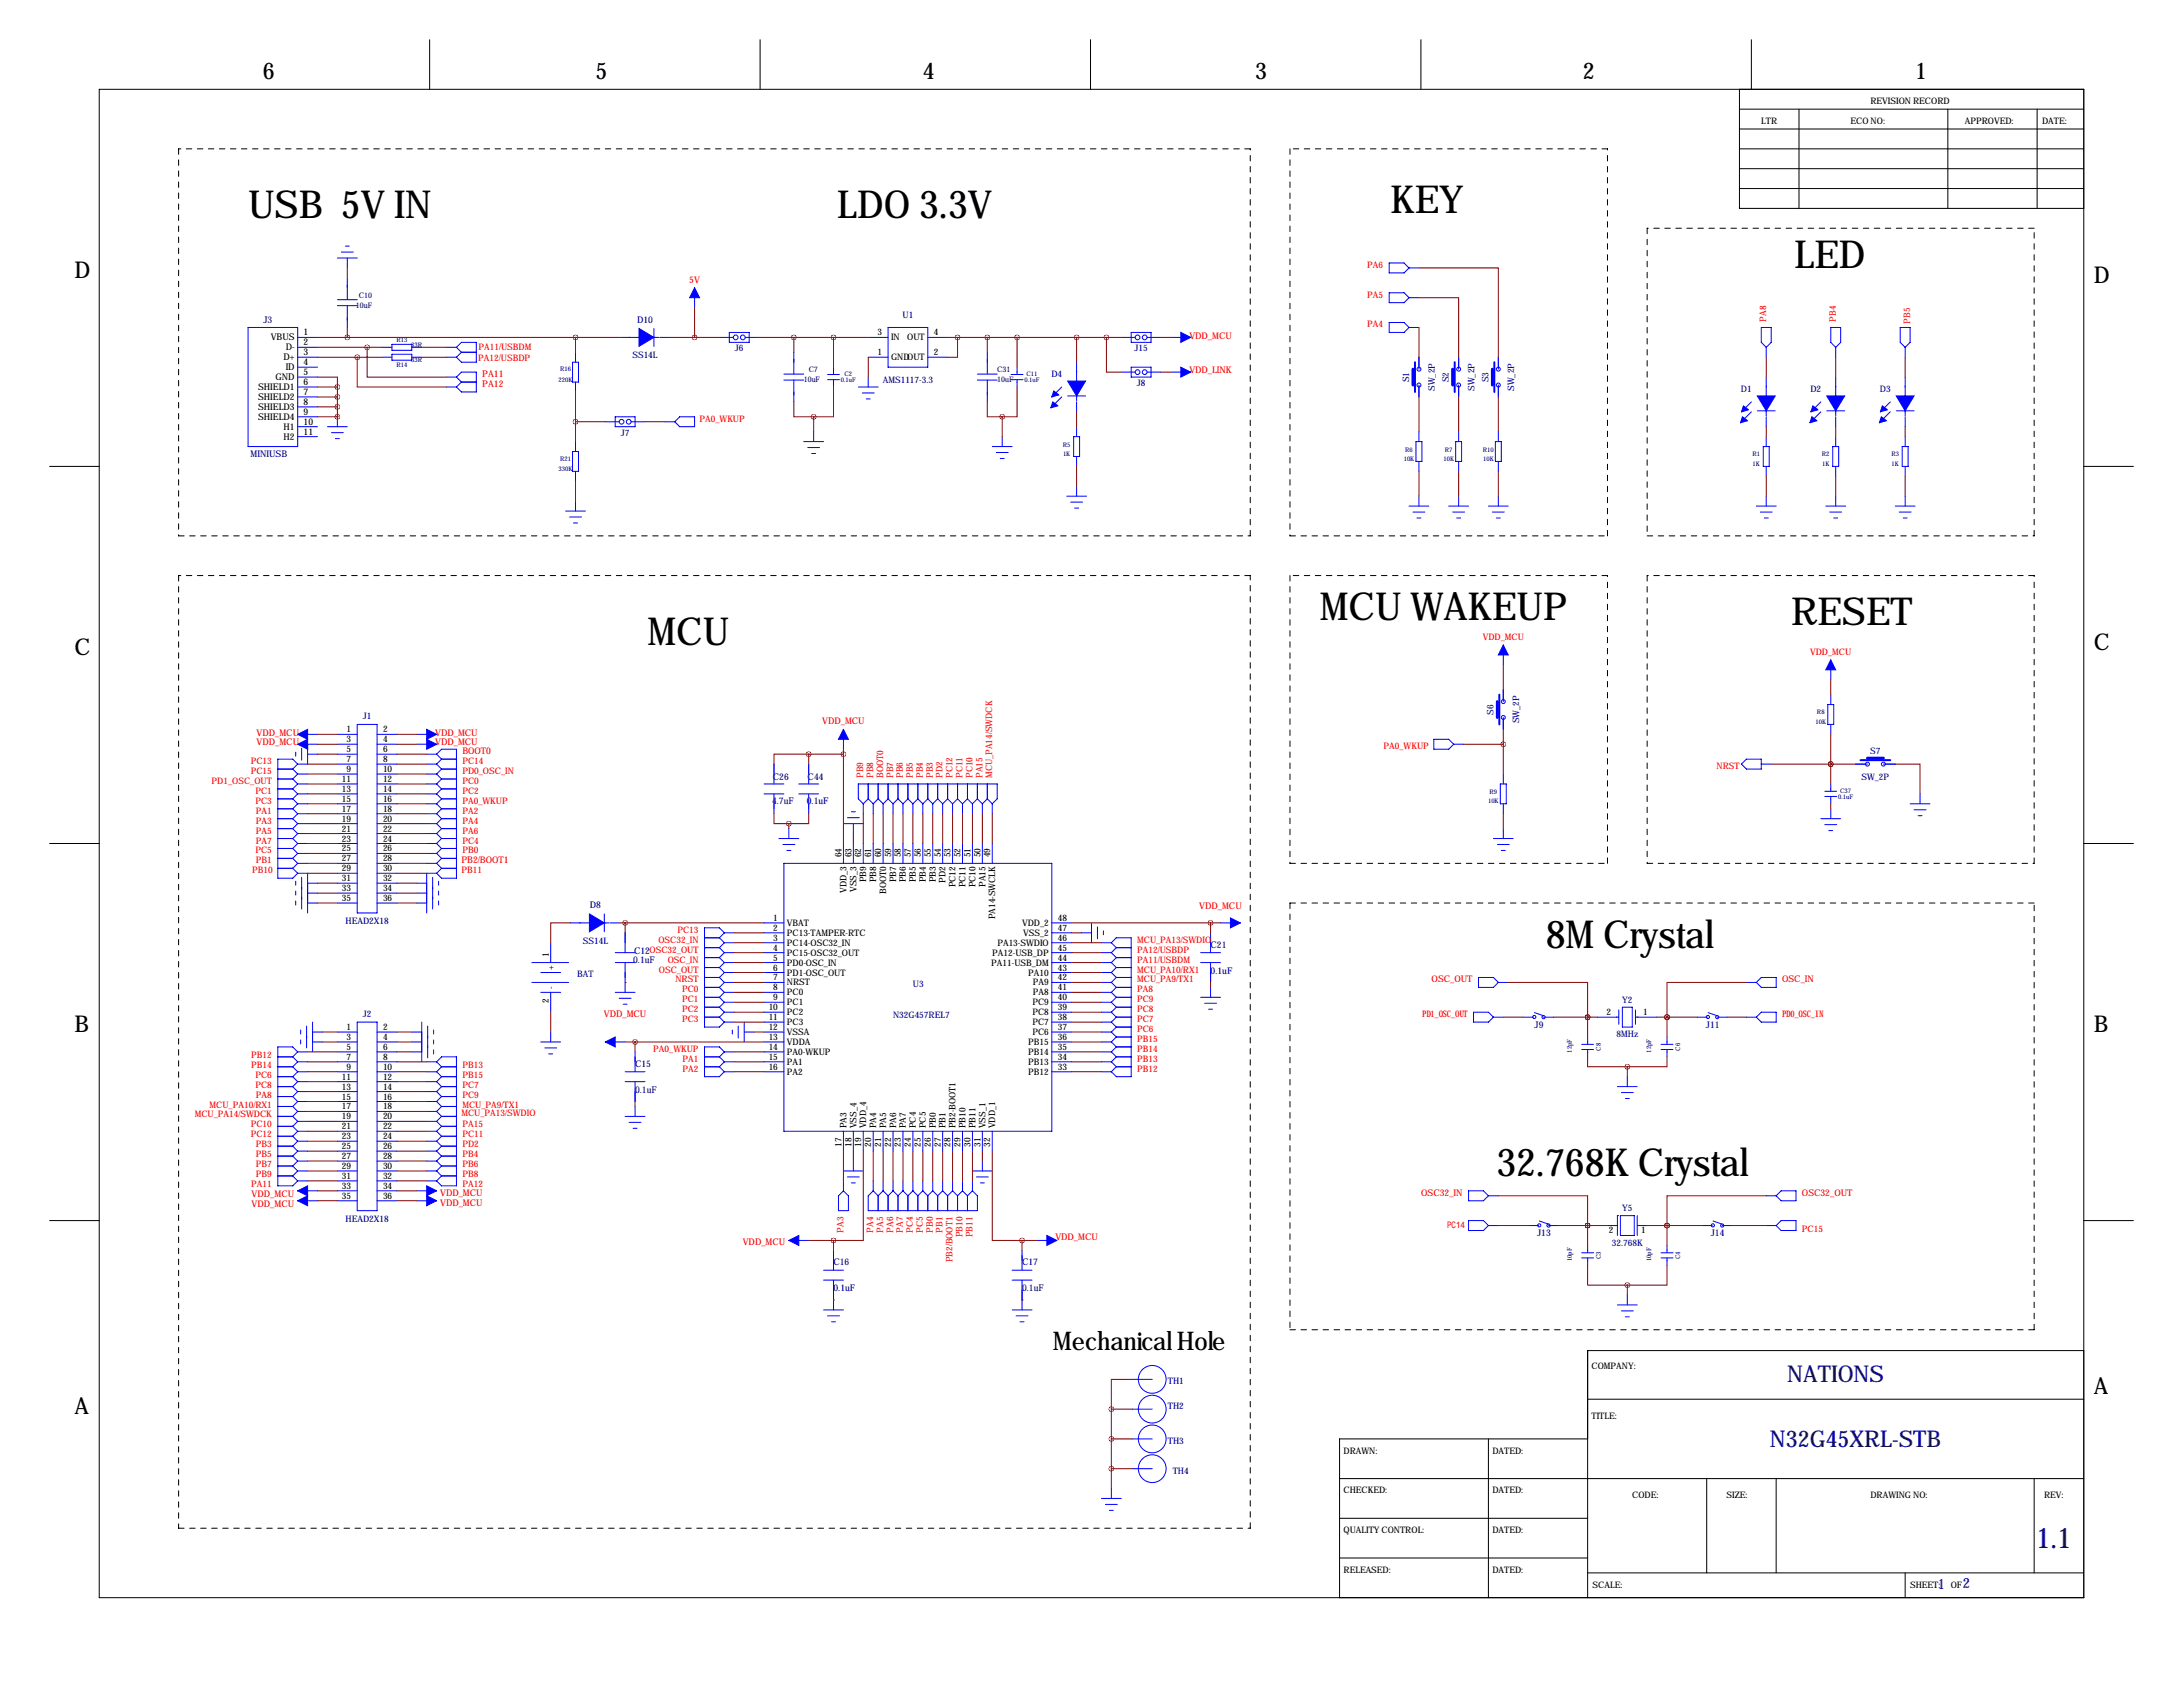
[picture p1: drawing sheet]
<svg xmlns="http://www.w3.org/2000/svg" width="559mm" height="432mm" viewBox="0 0 559 432" stroke-linecap="round" stroke-linejoin="round" font-family="sans-serif">
<defs><g id="words">
<g font-size="9.9">
<text x="63.5" y="55.9">USB 5V IN</text>
<text x="214.3" y="55.9">LDO 3.3V</text>
<text x="356" y="54.6">KEY</text>
<text x="459.4" y="68.6">LED</text>
<text x="337.8" y="158.8">MCU WAKEUP</text>
<text x="458.5" y="160">RESET</text>
<text x="165.7" y="165.1">MCU</text>
<text x="395.7" y="242.6">8M Crystal</text>
<text x="383" y="301">32.768K Crystal</text>
</g>
<text font-size="7.3" fill="#000080" x="521.2" y="396.1">1.1</text>
<text font-size="6.6" x="269.5" y="345.4">Mechanical Hole</text>
<g font-size="5.9">
<text x="67.3" y="20.3">6</text>
<text x="152.4" y="20.3">5</text>
<text x="236.2" y="20.3">4</text>
<text x="321.3" y="20.3">3</text>
<text x="405.1" y="20.3">2</text>
<text x="490.2" y="20.3">1</text>
<text x="19" y="71.1">D</text>
<text x="535.9" y="72.4">D</text>
<text x="19" y="167.6">C</text>
<text x="535.9" y="166.4">C</text>
<text x="19" y="264.2">B</text>
<text x="535.9" y="264.2">B</text>
<text x="535.9" y="356.9">A</text>
<text x="19" y="361.9">A</text>
</g>
<g font-size="5.9" fill="#000080">
<text x="457.5" y="353.8">NATIONS</text>
<text x="453.1" y="370.3">N32G45XRL-STB</text>
</g>
<g font-size="3.6" fill="#000080">
<text x="496.1" y="406.6">1</text>
<text x="502.4" y="406.3">2</text>
</g>
<g font-size="2.4" fill="#f00">
<text x="176.4" y="72.4">5V</text>
<text x="304.4" y="86.7">VDD_MCU</text>
<text x="304.4" y="95.6">VDD_LINK</text>
<text x="123.4" y="96.5">PA11</text>
<text x="123.4" y="99.1">PA12</text>
<text x="210.5" y="185.4">VDD_MCU</text>
<text x="65.7" y="190.8">VDD_MCU</text>
<text x="65.7" y="188.3">VDD_MCU</text>
<text x="111.4" y="190.8">VDD_MCU</text>
<text x="111.4" y="188.3">VDD_MCU</text>
<text x="118.4" y="193">BOOT0</text>
<text x="118.1" y="221">PB2/BOOT1</text>
<text x="307" y="232.7">VDD_MCU</text>
<text x="366.5" y="251.5">OSC_OUT</text>
<text x="456.2" y="251.5">OSC_IN</text>
<text x="154.6" y="260.3">VDD_MCU</text>
<text x="64.4" y="306.4">VDD_MCU</text>
<text x="64.4" y="308.9">VDD_MCU</text>
<text x="112.7" y="306.1">VDD_MCU</text>
<text x="112.7" y="308.6">VDD_MCU</text>
<text x="363.8" y="306.1">OSC32_IN</text>
<text x="461.3" y="306.1">OSC32_OUT</text>
<text x="270.2" y="317.5">VDD_MCU</text>
<text x="190.1" y="318.8">VDD_MCU</text>
</g>
<g font-size="2.4" fill="#000080">
<text x="67.4" y="82.6">J3</text>
<text x="163.1" y="82.6">D10</text>
<text x="64.1" y="116.9">MINIUSB</text>
<text x="197.9" y="199.7">C26</text>
<text x="206.7" y="199.7">C44</text>
<text x="197.6" y="205.7">4.7uF</text>
<text x="206.5" y="205.7">0.1uF</text>
<text x="151" y="232.4">D8</text>
<text x="162.3" y="244.2">C12OSC32_OUT</text>
<text x="309.9" y="242.6">C21</text>
<text x="162.1" y="246.4">0.1uF</text>
<text x="309.9" y="249.2">0.1uF</text>
<text x="392.8" y="263.1">J9</text>
<text x="436.6" y="263.1">J11</text>
<text x="162.6" y="273">C15</text>
<text x="162.6" y="279.7">0.1uF</text>
<text x="393.5" y="316.5">J13</text>
<text x="437.9" y="316.5">J14</text>
<text x="213.4" y="323.8">C16</text>
<text x="261.6" y="323.8">C17</text>
<text x="213.4" y="330.5">0.1uF</text>
<text x="261.6" y="330.5">0.1uF</text>
</g>
<g font-size="2.4">
<text x="69.3" y="87.2">VBUS</text>
<text x="73.1" y="89.7">D-</text>
<text x="77.7" y="85.9">1</text>
<text x="77.7" y="88.4">2</text>
<text x="72.6" y="92.2">D+</text>
<text x="73.1" y="94.8">ID</text>
<text x="77.7" y="90.9">3</text>
<text x="77.7" y="93.5">4</text>
<text x="66.1" y="99.9">SHIELD1</text>
<text x="70.5" y="97.3">GND</text>
<text x="77.7" y="96">5</text>
<text x="77.7" y="98.6">6</text>
<text x="77.7" y="101.1">7</text>
<text x="66.1" y="102.4">SHIELD2</text>
<text x="66.1" y="104.9">SHIELD3</text>
<text x="66.1" y="107.5">SHIELD4</text>
<text x="77.7" y="103.6">8</text>
<text x="77.7" y="106.2">9</text>
<text x="72.6" y="110">H1</text>
<text x="72.6" y="112.6">H2</text>
<text x="77.7" y="108.7">10</text>
<text x="77.7" y="111.3">11</text>
</g>
<g font-size="2.3">
<text x="478.8" y="26.7">REVISION RECORD</text>
<text x="450.8" y="31.8">LTR</text>
<text x="473.7" y="31.8">ECO NO:</text>
<text x="502.9" y="31.8">APPROVED:</text>
<text x="522.7" y="31.8">DATE:</text>
<text x="224.6" y="85.9">3</text>
<text x="228.1" y="87.1">IN</text>
<text x="232.2" y="87.1">OUT</text>
<text x="239" y="85.9">4</text>
<text x="224.6" y="90.9">1</text>
<text x="228.1" y="92.2">GNDOUT</text>
<text x="239" y="90.9">2</text>
<text x="88.7" y="187.5">1</text>
<text x="88.7" y="190">3</text>
<text x="98" y="187.5">2</text>
<text x="98" y="190">4</text>
<text x="88.7" y="192.5">5</text>
<text x="88.7" y="195.1">7</text>
<text x="88.7" y="197.6">9</text>
<text x="98" y="192.5">6</text>
<text x="98" y="195.1">8</text>
<text x="98" y="197.6">10</text>
<text x="87.5" y="200.2">11</text>
<text x="87.5" y="202.7">13</text>
<text x="98" y="200.2">12</text>
<text x="98" y="202.7">14</text>
<text x="87.5" y="205.2">15</text>
<text x="87.5" y="207.8">17</text>
<text x="98" y="205.2">16</text>
<text x="98" y="207.8">18</text>
<text x="87.5" y="210.3">19</text>
<text x="87.5" y="212.9">21</text>
<text x="87.5" y="215.4">23</text>
<text x="98" y="210.3">20</text>
<text x="98" y="212.9">22</text>
<text x="98" y="215.4">24</text>
<text x="87.5" y="217.9">25</text>
<text x="87.5" y="220.5">27</text>
<text x="98" y="217.9">26</text>
<text x="98" y="220.5">28</text>
<text x="215.4" y="219.5" transform="rotate(-90 215.4 219.5)">64</text>
<text x="217.9" y="219.5" transform="rotate(-90 217.9 219.5)">63</text>
<text x="220.5" y="219.5" transform="rotate(-90 220.5 219.5)">62</text>
<text x="223" y="219.5" transform="rotate(-90 223 219.5)">61</text>
<text x="225.6" y="219.5" transform="rotate(-90 225.6 219.5)">60</text>
<text x="228.1" y="219.5" transform="rotate(-90 228.1 219.5)">59</text>
<text x="230.6" y="219.5" transform="rotate(-90 230.6 219.5)">58</text>
<text x="233.2" y="219.5" transform="rotate(-90 233.2 219.5)">57</text>
<text x="235.7" y="219.5" transform="rotate(-90 235.7 219.5)">56</text>
<text x="238.3" y="219.5" transform="rotate(-90 238.3 219.5)">55</text>
<text x="240.8" y="219.5" transform="rotate(-90 240.8 219.5)">54</text>
<text x="243.3" y="219.5" transform="rotate(-90 243.3 219.5)">53</text>
<text x="245.9" y="219.5" transform="rotate(-90 245.9 219.5)">52</text>
<text x="248.4" y="219.5" transform="rotate(-90 248.4 219.5)">51</text>
<text x="251" y="219.5" transform="rotate(-90 251 219.5)">50</text>
<text x="253.5" y="219.5" transform="rotate(-90 253.5 219.5)">49</text>
<text x="87.5" y="223">29</text>
<text x="87.5" y="225.6">31</text>
<text x="98" y="223">30</text>
<text x="98" y="225.6">32</text>
<text x="221.7" y="225.8" transform="rotate(-90 221.7 225.8)">PB9</text>
<text x="224.3" y="225.8" transform="rotate(-90 224.3 225.8)">PB8</text>
<text x="229.4" y="225.8" transform="rotate(-90 229.4 225.8)">PB7</text>
<text x="231.9" y="225.8" transform="rotate(-90 231.9 225.8)">PB6</text>
<text x="234.4" y="225.8" transform="rotate(-90 234.4 225.8)">PB5</text>
<text x="237" y="225.8" transform="rotate(-90 237 225.8)">PB4</text>
<text x="239.5" y="225.8" transform="rotate(-90 239.5 225.8)">PB3</text>
<text x="242.1" y="226" transform="rotate(-90 242.1 226)">PD2</text>
<text x="244.6" y="227.1" transform="rotate(-90 244.6 227.1)">PC12</text>
<text x="247.1" y="227.1" transform="rotate(-90 247.1 227.1)">PC11</text>
<text x="249.7" y="227.1" transform="rotate(-90 249.7 227.1)">PC10</text>
<text x="252.2" y="227" transform="rotate(-90 252.2 227)">PA15</text>
<text x="87.5" y="228.1">33</text>
<text x="87.5" y="230.6">35</text>
<text x="98" y="228.1">34</text>
<text x="98" y="230.6">36</text>
<text x="216.7" y="228.6" transform="rotate(-90 216.7 228.6)">VDD_3</text>
<text x="219.2" y="228.3" transform="rotate(-90 219.2 228.3)">VSS_3</text>
<text x="226.8" y="228.9" transform="rotate(-90 226.8 228.9)">BOOT0</text>
<text x="197.9" y="235.7">1</text>
<text x="197.9" y="238.3">2</text>
<text x="201.4" y="237">VBAT</text>
<text x="201.4" y="239.5">PC13-TAMPER-RTC</text>
<text x="254.8" y="235.3" transform="rotate(-90 254.8 235.3)">PA14-SWCLK</text>
<text x="261.6" y="237">VDD_2</text>
<text x="261.9" y="239.5">VSS_2</text>
<text x="270.8" y="238.3">47</text>
<text x="270.8" y="235.7">48</text>
<text x="140.5" y="244.9" transform="rotate(-90 140.5 244.9)">1</text>
<text x="197.9" y="240.8">3</text>
<text x="197.9" y="243.3">4</text>
<text x="197.9" y="245.9">5</text>
<text x="201.4" y="242.1">PC14-OSC32_IN</text>
<text x="201.4" y="244.6">PC15-OSC32_OUT</text>
<text x="254" y="244.6">PA12-USB_DP</text>
<text x="255.3" y="242.1">PA13-SWDIO</text>
<text x="270.8" y="245.9">44</text>
<text x="270.8" y="243.3">45</text>
<text x="270.8" y="240.8">46</text>
<text x="141.7" y="248.3" transform="rotate(-90 141.7 248.3)">+</text>
<text x="197.9" y="248.4">6</text>
<text x="197.9" y="251">7</text>
<text x="201.4" y="247.1">PD0-OSC_IN</text>
<text x="201.4" y="249.7">PD1-OSC_OUT</text>
<text x="253.7" y="247.1">PA11-USB_DM</text>
<text x="263.2" y="249.7">PA10</text>
<text x="270.8" y="251">42</text>
<text x="270.8" y="248.4">43</text>
<text x="140.5" y="256.7" transform="rotate(-90 140.5 256.7)">2</text>
<text x="141.7" y="253.2" transform="rotate(-90 141.7 253.2)">-</text>
<text x="197.9" y="253.5">8</text>
<text x="197.9" y="256">9</text>
<text x="201.4" y="252.2">NRST</text>
<text x="201.4" y="254.8">PC0</text>
<text x="201.4" y="257.3">PC1</text>
<text x="264.3" y="257.3">PC9</text>
<text x="264.4" y="254.8">PA8</text>
<text x="264.4" y="252.2">PA9</text>
<text x="270.8" y="256">40</text>
<text x="270.8" y="253.5">41</text>
<text x="88.7" y="263.7">1</text>
<text x="98" y="263.7">2</text>
<text x="196.8" y="258.6">10</text>
<text x="196.8" y="261.1">11</text>
<text x="196.8" y="263.7">12</text>
<text x="201.4" y="259.8">PC2</text>
<text x="201.4" y="262.4">PC3</text>
<text x="264.3" y="262.4">PC7</text>
<text x="264.3" y="259.8">PC8</text>
<text x="270.8" y="263.7">37</text>
<text x="270.8" y="261.1">38</text>
<text x="270.8" y="258.6">39</text>
<text x="411.3" y="259.8">2</text>
<text x="420.6" y="259.8">1</text>
<text x="88.7" y="266.2">3</text>
<text x="88.7" y="268.7">5</text>
<text x="98" y="266.2">4</text>
<text x="98" y="268.7">6</text>
<text x="196.8" y="266.2">13</text>
<text x="196.8" y="268.7">14</text>
<text x="201.4" y="264.9">VSSA</text>
<text x="201.4" y="267.5">VDDA</text>
<text x="263.2" y="267.5">PB15</text>
<text x="264.3" y="264.9">PC6</text>
<text x="270.8" y="268.7">35</text>
<text x="270.8" y="266.2">36</text>
<text x="88.7" y="271.3">7</text>
<text x="88.7" y="273.8">9</text>
<text x="98" y="271.3">8</text>
<text x="98" y="273.8">10</text>
<text x="196.8" y="271.3">15</text>
<text x="196.8" y="273.8">16</text>
<text x="201.4" y="270">PA0-WKUP</text>
<text x="201.4" y="272.5">PA1</text>
<text x="201.4" y="275.1">PA2</text>
<text x="263.2" y="275.1">PB12</text>
<text x="263.2" y="272.5">PB13</text>
<text x="263.2" y="270">PB14</text>
<text x="270.8" y="273.8">33</text>
<text x="270.8" y="271.3">34</text>
<text x="87.5" y="276.4">11</text>
<text x="87.5" y="278.9">13</text>
<text x="87.5" y="281.4">15</text>
<text x="98" y="276.4">12</text>
<text x="98" y="278.9">14</text>
<text x="98" y="281.4">16</text>
<text x="87.5" y="284">17</text>
<text x="87.5" y="286.5">19</text>
<text x="98" y="284">18</text>
<text x="98" y="286.5">20</text>
<text x="87.5" y="289.1">21</text>
<text x="87.5" y="291.6">23</text>
<text x="98" y="289.1">22</text>
<text x="98" y="291.6">24</text>
<text x="215.4" y="293.5" transform="rotate(-90 215.4 293.5)">17</text>
<text x="216.7" y="288.8" transform="rotate(-90 216.7 288.8)">PA3</text>
<text x="217.9" y="293.5" transform="rotate(-90 217.9 293.5)">18</text>
<text x="219.2" y="288.8" transform="rotate(-90 219.2 288.8)">VSS_4</text>
<text x="220.5" y="293.5" transform="rotate(-90 220.5 293.5)">19</text>
<text x="221.7" y="288.8" transform="rotate(-90 221.7 288.8)">VDD_4</text>
<text x="223" y="293.5" transform="rotate(-90 223 293.5)">20</text>
<text x="224.3" y="288.8" transform="rotate(-90 224.3 288.8)">PA4</text>
<text x="225.6" y="293.5" transform="rotate(-90 225.6 293.5)">21</text>
<text x="226.8" y="288.8" transform="rotate(-90 226.8 288.8)">PA5</text>
<text x="228.1" y="293.5" transform="rotate(-90 228.1 293.5)">22</text>
<text x="229.4" y="288.8" transform="rotate(-90 229.4 288.8)">PA6</text>
<text x="230.6" y="293.5" transform="rotate(-90 230.6 293.5)">23</text>
<text x="231.9" y="288.8" transform="rotate(-90 231.9 288.8)">PA7</text>
<text x="233.2" y="293.5" transform="rotate(-90 233.2 293.5)">24</text>
<text x="234.4" y="288.8" transform="rotate(-90 234.4 288.8)">PC4</text>
<text x="235.7" y="293.5" transform="rotate(-90 235.7 293.5)">25</text>
<text x="237" y="288.8" transform="rotate(-90 237 288.8)">PC5</text>
<text x="238.3" y="293.5" transform="rotate(-90 238.3 293.5)">26</text>
<text x="239.5" y="288.8" transform="rotate(-90 239.5 288.8)">PB0</text>
<text x="240.8" y="293.5" transform="rotate(-90 240.8 293.5)">27</text>
<text x="242.1" y="288.8" transform="rotate(-90 242.1 288.8)">PB1</text>
<text x="243.3" y="293.5" transform="rotate(-90 243.3 293.5)">28</text>
<text x="244.6" y="288.8" transform="rotate(-90 244.6 288.8)">PB2-BOOT1</text>
<text x="245.9" y="293.5" transform="rotate(-90 245.9 293.5)">29</text>
<text x="247.1" y="288.8" transform="rotate(-90 247.1 288.8)">PB10</text>
<text x="248.4" y="293.5" transform="rotate(-90 248.4 293.5)">30</text>
<text x="249.7" y="288.8" transform="rotate(-90 249.7 288.8)">PB11</text>
<text x="251" y="293.5" transform="rotate(-90 251 293.5)">31</text>
<text x="252.2" y="288.8" transform="rotate(-90 252.2 288.8)">VSS_1</text>
<text x="253.5" y="293.5" transform="rotate(-90 253.5 293.5)">32</text>
<text x="254.8" y="288.8" transform="rotate(-90 254.8 288.8)">VDD_1</text>
<text x="87.5" y="294.1">25</text>
<text x="87.5" y="296.7">27</text>
<text x="87.5" y="299.2">29</text>
<text x="98" y="294.1">26</text>
<text x="98" y="296.7">28</text>
<text x="98" y="299.2">30</text>
<text x="87.5" y="301.8">31</text>
<text x="87.5" y="304.3">33</text>
<text x="98" y="301.8">32</text>
<text x="98" y="304.3">34</text>
<text x="87.5" y="306.8">35</text>
<text x="98" y="306.8">36</text>
<text x="411.8" y="315.5">2</text>
<text x="420.1" y="315.5">1</text>
<text x="407.4" y="350.5">COMPANY:</text>
<text x="407.4" y="363.2">TITLE:</text>
<text x="343.9" y="372.1">DRAWN:</text>
<text x="382" y="372.1">DATED:</text>
<text x="343.9" y="382.3">CHECKED:</text>
<text x="382" y="382.3">DATED:</text>
<text x="417.8" y="383.5">CODE:</text>
<text x="442" y="383.5">SIZE:</text>
<text x="478.8" y="383.5">DRAWING NO:</text>
<text x="523.2" y="383.5">REV:</text>
<text x="343.9" y="392.4">QUALITY CONTROL:</text>
<text x="382" y="392.4">DATED:</text>
<text x="343.9" y="402.6">RELEASED:</text>
<text x="382" y="402.6">DATED:</text>
<text x="407.7" y="406.4">SCALE:</text>
<text x="488.9" y="406.4">SHEET:</text>
<text x="499.4" y="406.4">OF</text>
</g>
<g font-size="2.3" fill="#f00">
<text x="350" y="68.6">PA6</text>
<text x="350" y="76.2">PA5</text>
<text x="350" y="83.8">PA4</text>
<text x="452.1" y="82.3" transform="rotate(-90 452.1 82.3)">PA8</text>
<text x="469.9" y="82.3" transform="rotate(-90 469.9 82.3)">PB4</text>
<text x="488.9" y="82.8" transform="rotate(-90 488.9 82.8)">PB5</text>
<text x="122.5" y="89.7">PA11/USBDM</text>
<text x="122.4" y="92.5">PA12/USBDP</text>
<text x="179.1" y="108">PA0_WKUP</text>
<text x="379.5" y="163.8">VDD_MCU</text>
<text x="463.4" y="167.6">VDD_MCU</text>
<text x="354.2" y="191.8">PA0_WKUP</text>
<text x="64.2" y="195.6">PC13</text>
<text x="118.4" y="195.6">PC14</text>
<text x="439.4" y="196.8">NRST</text>
<text x="54.2" y="200.7">PD1_OSC_OUT</text>
<text x="64.2" y="198.1">PC15</text>
<text x="65.4" y="203.2">PC1</text>
<text x="118.4" y="200.7">PC0</text>
<text x="118.4" y="203.2">PC2</text>
<text x="118.4" y="198.1">PD0_OSC_IN</text>
<text x="221" y="199.1" transform="rotate(-90 221 199.1)">PB9</text>
<text x="223.5" y="199.1" transform="rotate(-90 223.5 199.1)">PB8</text>
<text x="226.1" y="199.1" transform="rotate(-90 226.1 199.1)">BOOT0</text>
<text x="228.6" y="199.1" transform="rotate(-90 228.6 199.1)">PB7</text>
<text x="231.1" y="199.1" transform="rotate(-90 231.1 199.1)">PB6</text>
<text x="233.7" y="199.1" transform="rotate(-90 233.7 199.1)">PB5</text>
<text x="236.2" y="199.1" transform="rotate(-90 236.2 199.1)">PB4</text>
<text x="238.8" y="199.1" transform="rotate(-90 238.8 199.1)">PB3</text>
<text x="241.3" y="199.1" transform="rotate(-90 241.3 199.1)">PD2</text>
<text x="243.8" y="199.1" transform="rotate(-90 243.8 199.1)">PC12</text>
<text x="246.4" y="199.1" transform="rotate(-90 246.4 199.1)">PC11</text>
<text x="248.9" y="199.1" transform="rotate(-90 248.9 199.1)">PC10</text>
<text x="251.5" y="199.1" transform="rotate(-90 251.5 199.1)">PA15</text>
<text x="254" y="199.1" transform="rotate(-90 254 199.1)">MCU_PA14/SWDCK</text>
<text x="65.4" y="205.7">PC3</text>
<text x="65.5" y="208.3">PA1</text>
<text x="118.4" y="205.7">PA0_WKUP</text>
<text x="118.4" y="208.3">PA2</text>
<text x="65.5" y="210.8">PA3</text>
<text x="65.5" y="213.4">PA5</text>
<text x="65.5" y="215.9">PA7</text>
<text x="118.4" y="210.8">PA4</text>
<text x="118.4" y="213.4">PA6</text>
<text x="118.4" y="215.9">PC4</text>
<text x="65.4" y="218.4">PC5</text>
<text x="65.5" y="221">PB1</text>
<text x="118.4" y="218.4">PB0</text>
<text x="64.6" y="223.5">PB10</text>
<text x="118.1" y="223.5">PB11</text>
<text x="173.4" y="238.8">PC13</text>
<text x="168.5" y="241.3">OSC32_IN</text>
<text x="291.1" y="243.8">PA12/USBDP</text>
<text x="291.1" y="241.3">MCU_PA13/SWDIO</text>
<text x="168.7" y="248.9">OSC_OUT</text>
<text x="170.9" y="246.4">OSC_IN</text>
<text x="172.9" y="251.5">NRST</text>
<text x="291.1" y="248.9">MCU_PA10/RX1</text>
<text x="291.1" y="251.5">MCU_PA9/TX1</text>
<text x="291.1" y="246.4">PA11/USBDM</text>
<text x="174.6" y="254">PC0</text>
<text x="174.6" y="256.5">PC1</text>
<text x="291.1" y="254">PA8</text>
<text x="291.1" y="256.5">PC9</text>
<text x="174.6" y="259.1">PC2</text>
<text x="174.6" y="261.6">PC3</text>
<text x="291.1" y="261.6">PC7</text>
<text x="291.1" y="259.1">PC8</text>
<text x="364.1" y="260.3">PD1_OSC_OUT</text>
<text x="456.2" y="260.3">PD0_OSC_IN</text>
<text x="167.2" y="269.2">PA0_WKUP</text>
<text x="291.1" y="266.7">PB15</text>
<text x="291.1" y="269.2">PB14</text>
<text x="291.1" y="264.2">PC6</text>
<text x="64.3" y="273.3">PB14</text>
<text x="64.3" y="270.8">PB12</text>
<text x="65.4" y="275.9">PC6</text>
<text x="118.4" y="275.9">PB15</text>
<text x="118.4" y="273.3">PB13</text>
<text x="174.7" y="271.8">PA1</text>
<text x="174.7" y="274.3">PA2</text>
<text x="291.1" y="271.8">PB13</text>
<text x="291.1" y="274.3">PB12</text>
<text x="65.4" y="278.4">PC8</text>
<text x="65.5" y="280.9">PA8</text>
<text x="118.4" y="278.4">PC7</text>
<text x="118.4" y="280.9">PC9</text>
<text x="49.8" y="286">MCU_PA14/SWDCK</text>
<text x="53.7" y="283.5">MCU_PA10/RX1</text>
<text x="118.1" y="285.8">MCU_PA13/SWDIO</text>
<text x="118.4" y="283.5">MCU_PA9/TX1</text>
<text x="64.2" y="291.1">PC12</text>
<text x="64.2" y="288.6">PC10</text>
<text x="65.5" y="293.6">PB3</text>
<text x="118.4" y="291.1">PC11</text>
<text x="118.4" y="288.6">PA15</text>
<text x="118.4" y="293.6">PD2</text>
<text x="65.5" y="298.7">PB7</text>
<text x="65.5" y="296.2">PB5</text>
<text x="118.4" y="298.7">PB6</text>
<text x="118.4" y="296.2">PB4</text>
<text x="64.3" y="303.8">PA11</text>
<text x="65.5" y="301.3">PB9</text>
<text x="118.4" y="301.3">PB8</text>
<text x="118.4" y="303.8">PA12</text>
<text x="215.9" y="315.5" transform="rotate(-90 215.9 315.5)">PA3</text>
<text x="223.5" y="315.5" transform="rotate(-90 223.5 315.5)">PA4</text>
<text x="226.1" y="315.5" transform="rotate(-90 226.1 315.5)">PA5</text>
<text x="228.6" y="315.5" transform="rotate(-90 228.6 315.5)">PA6</text>
<text x="231.1" y="315.5" transform="rotate(-90 231.1 315.5)">PA7</text>
<text x="233.7" y="315.6" transform="rotate(-90 233.7 315.6)">PC4</text>
<text x="236.2" y="315.6" transform="rotate(-90 236.2 315.6)">PC5</text>
<text x="238.8" y="315.5" transform="rotate(-90 238.8 315.5)">PB0</text>
<text x="241.3" y="315.5" transform="rotate(-90 241.3 315.5)">PB1</text>
<text x="246.4" y="316.7" transform="rotate(-90 246.4 316.7)">PB10</text>
<text x="248.9" y="316.7" transform="rotate(-90 248.9 316.7)">PB11</text>
<text x="370.4" y="314.2">PC14</text>
<text x="461.3" y="315.2">PC15</text>
<text x="243.8" y="323.1" transform="rotate(-90 243.8 323.1)">PB2/BOOT1</text>
</g>
<g font-size="2.3" fill="#000080">
<text x="231" y="81.3">U1</text>
<text x="188.1" y="89.9">J6</text>
<text x="290.4" y="89.9">J15</text>
<text x="161.9" y="91.7">SS14L</text>
<text x="226" y="98.1">AMS1117-3.3</text>
<text x="269.1" y="96.5">D4</text>
<text x="291" y="98.8">J8</text>
<text x="360.7" y="97.8" transform="rotate(-90 360.7 97.8)">S1</text>
<text x="367.3" y="100.1" transform="rotate(-90 367.3 100.1)">SW_2P</text>
<text x="370.8" y="97.8" transform="rotate(-90 370.8 97.8)">S2</text>
<text x="377.5" y="100.1" transform="rotate(-90 377.5 100.1)">SW_2P</text>
<text x="381" y="97.8" transform="rotate(-90 381 97.8)">S3</text>
<text x="387.6" y="100.1" transform="rotate(-90 387.6 100.1)">SW_2P</text>
<text x="445.7" y="100.3">D1</text>
<text x="463.4" y="100.3">D2</text>
<text x="481.2" y="100.3">D3</text>
<text x="158.9" y="111.5">J7</text>
<text x="92.9" y="184.1">J1</text>
<text x="382.3" y="182.9" transform="rotate(-90 382.3 182.9)">S6</text>
<text x="388.9" y="185.2" transform="rotate(-90 388.9 185.2)">SW_2P</text>
<text x="478.7" y="193">S7</text>
<text x="476.5" y="199.7">SW_2P</text>
<text x="88.4" y="236.5">HEAD2X18</text>
<text x="149.2" y="241.6">SS14L</text>
<text x="147.8" y="250.2">BAT</text>
<text x="233.7" y="252.7">U3</text>
<text x="415.2" y="256.8">Y2</text>
<text x="92.9" y="260.3">J2</text>
<text x="228.6" y="260.6">N32G457REL7</text>
<text x="413.8" y="265.4">8MHz</text>
<text x="415.2" y="309.9">Y5</text>
<text x="88.4" y="312.7">HEAD2X18</text>
<text x="412.6" y="319">32.768K</text>
<text x="298.9" y="354.3">TH1</text>
<text x="298.9" y="360.7">TH2</text>
<text x="298.9" y="369.6">TH3</text>
<text x="300.2" y="377.2">TH4</text>
</g>
<g font-size="2" fill="#000080">
<text x="91.9" y="76.2">C10</text>
<text x="91.1" y="78.8">10uF</text>
<text x="207" y="95.3">C7</text>
<text x="255.3" y="95.3">C31</text>
<text x="205.7" y="97.8">10uF</text>
<text x="255.3" y="97.8">10uF</text>
</g>
<g font-size="1.7" fill="#000080">
<text x="402.3" y="269.5" transform="rotate(-90 402.3 269.5)">12pF</text>
<text x="409.8" y="269" transform="rotate(-90 409.8 269)">C8</text>
<text x="422.7" y="269.5" transform="rotate(-90 422.7 269.5)">12pF</text>
<text x="430.1" y="269" transform="rotate(-90 430.1 269)">C6</text>
<text x="409.8" y="322.3" transform="rotate(-90 409.8 322.3)">C3</text>
<text x="430.1" y="322.3" transform="rotate(-90 430.1 322.3)">C4</text>
</g>
<g font-size="1.6" fill="#000080">
<text x="101.5" y="87.6">R13</text>
<text x="105.3" y="88.7">33R</text>
<text x="101.5" y="94">R14</text>
<text x="105.3" y="92.5">33R</text>
<text x="143.4" y="95.1">R16</text>
<text x="143" y="97.8">220K</text>
<text x="215.2" y="97.8">0.1uF</text>
<text x="216.2" y="96.3">C2</text>
<text x="262.2" y="97.8">0.1uF</text>
<text x="262.8" y="96.3">C11</text>
<text x="143.4" y="117.9">R21</text>
<text x="272.1" y="114.3">R5</text>
<text x="272.1" y="116.7">1K</text>
<text x="359.3" y="117.9">10K</text>
<text x="359.7" y="115.6">R6</text>
<text x="369.5" y="117.9">10K</text>
<text x="369.9" y="115.6">R7</text>
<text x="379.6" y="115.6">R10</text>
<text x="379.6" y="117.9">10K</text>
<text x="448.6" y="116.8">R1</text>
<text x="448.6" y="119.2">1K</text>
<text x="466.4" y="116.8">R2</text>
<text x="466.4" y="119.2">1K</text>
<text x="484.2" y="116.8">R3</text>
<text x="484.2" y="119.2">1K</text>
<text x="143" y="120.7">330K</text>
<text x="464.7" y="185.2">10K</text>
<text x="465.1" y="182.9">R8</text>
<text x="381.3" y="203.2">R9</text>
<text x="471" y="203">C37</text>
<text x="380.9" y="205.6">10K</text>
<text x="470.5" y="204.5">0.1uF</text>
<text x="402.3" y="322.8" transform="rotate(-90 402.3 322.8)">10pF</text>
<text x="422.7" y="322.8" transform="rotate(-90 422.7 322.8)">10pF</text>
</g>
</g></defs>
<g fill="none" stroke="#000" stroke-width=".26">
<path d="M110 10.2v12.7M194.6 10.2v12.7M279.1 10.2v12.7M363.7 10.2v12.7M448.3 10.2v12.7M25.4 22.9h508v386h-508zM445.3 38.1h88.1M445.3 27.9h88.1M445.3 33h88.1M445.3 22.9v30.4h88.1M460.5 27.9v25.4M498.6 27.9v25.4"/>
<path d="M521.5 27.9v25.4M445.3 43.2h88.1M445.3 48.3h88.1M12.7 119.4h12.7M533.4 119.4h12.7M12.7 215.9h12.7M533.4 215.9h12.7M12.7 312.4h12.7M533.4 312.4h12.7M406.4 358.1h127M533.4 345.7h-127v63.2M342.9 378.5h190.5"/>
<path d="M381 368.3v40.6M406.4 368.3h-63.5v40.6M436.9 378.5v24.1M454.7 378.5v24.1M520.7 378.5v24.1M342.9 388.6h63.5M342.9 398.8h63.5M406.4 402.6h127M487.7 402.6v6.3"/>
</g>
<g fill="none" stroke="#000" stroke-width=".26" stroke-dasharray="1.4 1.4">
<path d="M45.7 38.1v99.1M320 38.1h-274.3M330.2 38.1v99.1M411.5 38.1h-81.3M421.6 58.4v78.8M520.7 58.4h-99.1M45.7 137.2h274.3M320 137.2v-99.1M330.2 137.2h81.3M411.5 137.2v-99.1M421.6 137.2h99.1M520.7 137.2v-78.8"/>
<path d="M45.7 147.3v243.9M320 147.3h-274.3M330.2 147.3v73.7M411.5 147.3h-81.3M421.6 147.3v73.7M520.7 147.3h-99.1M330.2 221h81.3M330.2 231.1v109.3M411.5 221v-73.7M421.6 221h99.1M520.7 221v-73.7M520.7 231.1h-190.5"/>
<path d="M330.2 340.4h190.5M520.7 340.4v-109.3M45.7 391.2h274.3M320 391.2v-243.9"/>
</g>
<g fill="none" stroke="#00f" stroke-width=".26">
<path d="M86.4 76.7h5M86.4 78.2h5M86.4 66h5M87.4 64.5h3M88.4 63h1M88.9 66v2.6M88.9 71.1v5.6M88.9 78.2v5.6M177.8 73.7v5M355.6 67.3h3.8l1.3 1.3-1.3 1.2h-3.8zM355.6 74.9h3.8l1.3 1.3-1.3 1.3h-3.8zM360.7 76.2h2.5"/>
<path d="M360.7 68.6h2.5M63.5 83.8h12.7v30.5h-12.7zM76.2 86.4h5.1M76.2 88.9h5.1M76.2 91.4h5.1M76.2 94h5.1M76.2 96.5h5.1M76.2 99.1h5.1M97.8 88.9h2.5M97.8 91.4h2.5M100.3 88.1h5.1v1.6h-5.1zM100.3 90.7h5.1v1.5h-5.1z"/>
<path d="M105.4 88.9h2.5M105.4 91.4h2.5M114.3 88.9h2.5M114.3 91.4h2.5M114.3 96.5h2.5M114.3 99.1h2.5M116.8 88.9l1.3-1.3h3.8v5.1h-3.8l-1.3-1.3M116.8 96.5l1.3-1.3h3.8v5.1h-3.8l-1.3-1.2M116.8 88.9l1.3 1.3M116.8 96.5l1.3 1.3M118.1 97.8h3.8M118.1 90.2h3.8"/>
<path d="M118.1 90.2l-1.3 1.2M118.1 97.8l-1.3 1.3M146.6 92.7h1.5v5.1h-1.5zM147.3 90.2v2.5M147.3 97.8v2.5M158.7 86.4h10M167.4 84.1v4.5M168.9 86.4h2.5M184.1 86.4h3.6M186.7 85.1h5.1v2.5h-5.1zM190.8 86.4h3.5M200.7 95.8h5"/>
<path d="M200.7 97.3h5M203.2 90.2v5.6M203.2 97.3v5.6M211.8 97.2h3.1M211.8 95.9h3.1M213.4 94v1.9M213.4 97.2v1.9M219.7 99.1h5.1M222.2 86.4h5.1M222.2 91.4h5.1M222.2 96.5v2.6M227.3 83.8h10.2v10.2h-10.2z"/>
<path d="M237.5 86.4h5.1M237.5 91.4h5.1M250.2 95.8h5.1M250.2 97.3h5.1M252.7 90.2v5.6M252.7 97.3v5.6M258.8 97.2h3.1M258.8 95.9h3.1M260.3 94v1.9M260.3 97.2v1.9M271.8 99.1l-2.6 2.5M275.6 92.7v9.9"/>
<path d="M287 86.4h3.6M287 95.2h3.6M289.6 94h5v2.5h-5zM289.6 85.1h5v2.5h-5zM293.6 86.4h3.6M293.6 95.2h3.6M299.7 86.4h5.1M299.7 95.2h5.1M355.6 82.6h3.8l1.3 1.2-1.3 1.3h-3.8zM360.7 83.8h2.5M363.2 91.4v3.1M363.2 98.6v3"/>
<path d="M373.4 91.4v3.1M373.4 98.6v3M383.5 91.4v3.1M383.5 98.6v3M450.8 83.8h2.6v3.8l-1.3 1.3-1.3-1.3zM452.1 88.9v2.5M452.1 96.5v9.9M468.6 83.8h2.6v3.8l-1.3 1.3-1.3-1.3zM469.9 88.9v2.5M469.9 96.5v9.9M486.4 83.8h2.5v3.8l-1.2 1.3-1.3-1.3zM487.7 88.9v2.5"/>
<path d="M487.7 96.5v9.9M76.2 101.6h5.1M76.2 104.1h5.1M76.2 106.7h5.1M76.2 109.2h5.1M76.2 111.8h5.1M83.8 109.2h5.1M84.8 110.7h3.1M85.9 112.3h1M86.4 106.7v2.5M146.6 115.6h1.5v5h-1.5zM147.3 113v2.6"/>
<path d="M154.9 107.9h3.6M157.5 106.7h5.1v2.5h-5.1zM161.5 107.9h3.6M170.2 107.9h2.5M172.7 107.9l1.3-1.2h3.8v2.5h-3.8zM205.7 113h5.1M206.8 114.6h3M207.8 116.1h1M208.3 110.5v2.5M220.7 100.6h3.1M221.7 102.1h1.1M254 114.3h5.1"/>
<path d="M255 115.8h3.1M256 117.3h1M256.5 111.8v2.5M271.8 101.6l-2.6 2.5M273.3 101.3h4.6M274.8 111.8h1.6v5h-1.6zM275.6 102.9v2.5M275.6 109.2v2.6M275.6 116.8v2.6M362.5 113h1.5v5.1h-1.5zM363.2 110.5v2.5M363.2 118.1v2.5"/>
<path d="M372.6 113h1.5v5.1h-1.5zM373.4 110.5v2.5M373.4 118.1v2.5M382.8 113h1.5v5.1h-1.5zM383.5 110.5v2.5M383.5 118.1v2.5M448.3 102.9l-2.5 2.5M448.3 105.4l-2.5 2.5M449.8 105.2h4.6M451.4 114.3h1.5v5.1h-1.5zM452.1 106.7v2.5M452.1 111.8v2.5"/>
<path d="M452.1 119.4v2.5M466.1 102.9l-2.6 2.5M466.1 105.4l-2.6 2.5M467.6 105.2h4.6M469.1 114.3h1.6v5.1h-1.6zM469.9 106.7v2.5M469.9 111.8v2.5M469.9 119.4v2.5M483.9 102.9l-2.6 2.5M483.9 105.4l-2.6 2.5M485.4 105.2h4.6M486.9 114.3h1.5v5.1h-1.5z"/>
<path d="M487.7 106.7v2.5M487.7 111.8v2.5M487.7 119.4v2.5M144.8 130.8h5.1M145.8 132.3h3M146.8 133.9h1M147.3 120.6v2.6M147.3 128.3v2.5M273 127h5.1M274.1 128.5h3M275.1 130h1M275.6 124.5v2.5"/>
<path d="M360.7 129.5h5.1M361.7 131.1h3M362.7 132.6h1M363.2 127v2.5M370.8 129.5h5.1M371.9 131.1h3M372.9 132.6h1M373.4 127v2.5M381 129.5h5.1M382 131.1h3.1M383 132.6h1M383.5 127v2.5"/>
<path d="M449.6 129.5h5.1M450.6 131.1h3M451.6 132.6h1M452.1 127v2.5M467.4 129.5h5M468.4 131.1h3M469.4 132.6h1M469.9 127v2.5M485.1 129.5h5.1M486.2 131.1h3M487.2 132.6h1M487.7 127v2.5"/>
<path d="M384.8 165.1v5.1M384.8 176.5v3.1M468.6 168.9v5.1M468.6 177.8v2.5M71.1 196.8h3.8M71.1 199.4h3.8M74.9 196.8l1.3 1.3M74.9 199.4l1.3 1.3M75.7 192.5v1M76.2 188h5.1M76.2 190.5h5.1M76.2 198.1h2.5"/>
<path d="M76.2 195.6l-1.3-1.3h-3.8v30.5h3.8l1.3-1.3M76.2 195.6l-1.3 1.2M76.2 198.1l-1.3 1.3M77.2 191.5v3.1M78.7 190.5v5.1h-2.5M78.7 193h2.6M86.4 195.6h5M86.4 188h5M86.4 190.5h5M86.4 193h5M86.4 198.1h5M91.4 185.4h5.1v48.3h-5.1z"/>
<path d="M96.5 195.6h5.1M96.5 188h5.1M96.5 190.5h5.1M96.5 193h5.1M96.5 198.1h5.1M106.7 188h5.1M106.7 190.5h5.1M109.2 195.6h2.6M109.2 193h2.6M109.2 198.1h2.6M111.8 193l1.2-1.2h3.8v33h-3.8l-1.2-1.3M111.8 195.6l1.2 1.2"/>
<path d="M111.8 198.1l1.2 1.3M111.8 193l1.2 1.3M113 194.3h3.8M113 196.8h3.8M113 199.4h3.8M113 199.4l-1.2 1.3M113 194.3l-1.2 1.3M113 196.8l-1.2 1.3M198.1 195.6v5.1M207 195.6v5.1M215.9 186.7v5.1M367 189.2h3.8l1.3 1.3-1.3 1.3h-3.8z"/>
<path d="M372.1 190.5h2.5M384.8 183.6v3.1M384.8 198.1v2.6M447 194.3h3.8v2.5h-3.8l-1.2-1.2zM450.8 195.6h2.6M467.9 180.3h1.5v5.1h-1.5zM468.6 185.4v2.6M475 195.6h3M482.1 195.6h3M71.1 209.5h3.8M71.1 214.6h3.8M71.1 201.9h3.8"/>
<path d="M71.1 204.5h3.8M71.1 207h3.8M71.1 212.1h3.8M71.1 217.2h3.8M71.1 219.7h3.8M74.9 201.9l1.3 1.3M74.9 204.5l1.3 1.2M74.9 207l1.3 1.3M74.9 209.5l1.3 1.3M74.9 212.1l1.3 1.3M74.9 214.6l1.3 1.3M74.9 217.2l1.3 1.2"/>
<path d="M74.9 219.7l1.3 1.3M76.2 203.2h2.5M76.2 200.7h2.5M76.2 205.7h2.5M76.2 208.3h2.5M76.2 210.8h2.5M76.2 213.4h2.5M76.2 215.9h2.5M76.2 218.4h2.5M76.2 203.2l-1.3 1.3M76.2 205.7l-1.3 1.3M76.2 208.3l-1.3 1.2"/>
<path d="M76.2 210.8l-1.3 1.3M76.2 213.4l-1.3 1.2M76.2 215.9l-1.3 1.3M76.2 218.4l-1.3 1.3M76.2 200.7l-1.3 1.2M86.4 203.2h5M86.4 200.7h5M86.4 205.7h5M86.4 208.3h5M86.4 210.8h5M86.4 213.4h5M86.4 215.9h5"/>
<path d="M86.4 218.4h5M96.5 203.2h5.1M96.5 200.7h5.1M96.5 205.7h5.1M96.5 208.3h5.1M96.5 210.8h5.1M96.5 213.4h5.1M96.5 215.9h5.1M96.5 218.4h5.1M109.2 203.2h2.6M109.2 200.7h2.6M109.2 205.7h2.6"/>
<path d="M109.2 208.3h2.6M109.2 210.8h2.6M109.2 213.4h2.6M109.2 215.9h2.6M109.2 218.4h2.6M111.8 200.7l1.2 1.2M111.8 203.2l1.2 1.3M111.8 205.7l1.2 1.3M111.8 208.3l1.2 1.2M111.8 210.8l1.2 1.3M111.8 213.4l1.2 1.2M111.8 215.9l1.2 1.3"/>
<path d="M111.8 218.4l1.2 1.3M113 209.5h3.8M113 214.6h3.8M113 201.9h3.8M113 204.5h3.8M113 201.9l-1.2 1.3M113 207h3.8M113 204.5l-1.2 1.2M113 207l-1.2 1.3M113 212.1h3.8M113 209.5l-1.2 1.3M113 212.1l-1.2 1.3"/>
<path d="M113 217.2h3.8M113 214.6l-1.2 1.3M113 219.7h3.8M113 217.2l-1.2 1.2M113 219.7l-1.2 1.3M195.6 203.2h5.1M195.6 200.7h5.1M198.1 203.2v5.1M199.4 214.6h5.1M200.4 216.2h3.1M201.4 217.7h1M201.9 212.1v2.5"/>
<path d="M204.5 203.2h5M204.5 200.7h5M207 203.2v5.1M215.9 215.9v5.1M215.9 210.8h5.1M216.9 209.3h3.1M217.9 207.8h1M218.4 210.8v2.6M218.4 215.9v5.1M221 205.7l-1.3-1.2v-3.8h35.6v3.8l-1.3 1.2M221 205.7v2.6M221 215.9v5.1"/>
<path d="M222.2 200.7v3.8M222.2 204.5l-1.2 1.2M222.2 204.5l1.3 1.2M223.5 205.7v2.6M223.5 215.9v5.1M224.8 204.5l-1.3 1.2M224.8 200.7v3.8M224.8 204.5l1.3 1.2M226.1 205.7v2.6M226.1 215.9v5.1M227.3 200.7v3.8M227.3 204.5l-1.2 1.2"/>
<path d="M227.3 204.5l1.3 1.2M228.6 205.7v2.6M228.6 215.9v5.1M229.9 204.5l-1.3 1.2M229.9 200.7v3.8M229.9 204.5l1.2 1.2M231.1 205.7v2.6M231.1 215.9v5.1M232.4 204.5l-1.3 1.2M232.4 200.7v3.8M232.4 204.5l1.3 1.2M233.7 205.7v2.6"/>
<path d="M233.7 215.9v5.1M234.9 204.5l-1.2 1.2M234.9 200.7v3.8M234.9 204.5l1.3 1.2M236.2 205.7v2.6M236.2 215.9v5.1M237.5 200.7v3.8M237.5 204.5l1.3 1.2M237.5 204.5l-1.3 1.2M238.8 205.7v2.6M238.8 215.9v5.1M240 204.5l-1.2 1.2"/>
<path d="M240 200.7v3.8M240 204.5l1.3 1.2M241.3 205.7v2.6M241.3 215.9v5.1M242.6 200.7v3.8M242.6 204.5l1.2 1.2M242.6 204.5l-1.3 1.2M243.8 205.7v2.6M243.8 215.9v5.1M245.1 200.7v3.8M245.1 204.5l-1.3 1.2M245.1 204.5l1.3 1.2"/>
<path d="M246.4 205.7v2.6M246.4 215.9v5.1M247.6 200.7v3.8M247.6 204.5l-1.2 1.2M247.6 204.5l1.3 1.2M248.9 205.7v2.6M248.9 215.9v5.1M250.2 204.5l-1.3 1.2M250.2 200.7v3.8M250.2 204.5l1.3 1.2M251.5 205.7v2.6M251.5 215.9v5.1"/>
<path d="M252.7 200.7v3.8M252.7 204.5l-1.2 1.2M252.7 204.5l1.3 1.2M254 205.7v2.6M254 215.9v5.1M382.3 214.6h5M383.3 216.2h3M384 200.7h1.6v5h-1.6zM384.3 217.7h1M384.8 205.7v2.6M384.8 212.1v2.5M466.1 209.5h5.1"/>
<path d="M467.1 203.9h3.1M467.1 202.5h3.1M467.1 211.1h3.1M468.1 212.6h1M468.6 200.7v1.8M468.6 203.9v1.8M468.6 207v2.5M488.9 205.7h5.1M490 207.3h3M491 208.8h1M491.5 203.2v2.5M71.1 222.2h3.8"/>
<path d="M74.9 222.2l1.3 1.3M75.7 225.6v1M75.7 228.1v1M75.7 230.6v1M76.2 221h2.5M76.2 223.5h2.5v10.2M76.2 221l-1.3 1.2M77.2 224.5v8.2M78.7 226.1h2.6M78.7 228.6h2.6M78.7 231.1h2.6M86.4 221h5"/>
<path d="M86.4 223.5h5M86.4 226.1h5M86.4 228.6h5M86.4 231.1h5M96.5 221h5.1M96.5 223.5h5.1M96.5 226.1h5.1M96.5 228.6h5.1M96.5 231.1h5.1M106.7 226.1h2.5M106.7 228.6h2.5M106.7 231.1h2.5"/>
<path d="M109.2 221h2.6M110.7 224.5v8.2M111.8 223.5h-2.6v10.2M111.8 221l1.2 1.2M112.3 225.6v1M112.3 228.1v1M112.3 230.6v1M113 222.2h3.8M113 222.2l-1.2 1.3M146 236.2h10M154.7 233.9v4.6M156.2 236.2h2.5"/>
<path d="M160 238.8v5M185.4 238.8l-1.3-1.3h-3.8v25.4h3.8l1.3-1.3M185.4 238.8h2.6M185.4 238.8l-1.3 1.2M195.6 236.2h5.1M195.6 238.8h5.1M200.7 221h68.5v68.6h-68.5zM269.2 236.2h5.1M269.2 238.8h5.1M276.9 238.8h2.5M279.4 236.2v5.1M280.9 237.2v3.1"/>
<path d="M282.4 238.3v1M309.9 238.8v5M312.4 236.2h5.1M136.1 246.4h9.4M136.1 251.5h9.4M138.4 248.9h5.1M138.4 254h5.1M141 241.3v5.1M141 254v5.1M157.5 246.4h5.1M157.5 243.8h5.1M157.5 254h5.1"/>
<path d="M158.5 255.5h3M159.5 257h1M160 246.4v7.6M180.3 257.8h3.8M180.3 240h3.8M180.3 247.6h3.8M180.3 245.1h3.8M180.3 252.7h3.8M180.3 250.2h3.8M180.3 255.3h3.8M180.3 242.6h3.8M184.1 245.1l1.3 1.3"/>
<path d="M184.1 250.2l1.3 1.3M184.1 252.7l1.3 1.3M184.1 255.3l1.3 1.2M184.1 257.8l1.3 1.3M184.1 247.6l1.3 1.3M184.1 240l1.3 1.3M184.1 242.6l1.3 1.2M185.4 246.4h2.6M185.4 243.8h2.6M185.4 248.9h2.6M185.4 254h2.6M185.4 251.5h2.6"/>
<path d="M185.4 241.3h2.6M185.4 256.5h2.6M185.4 259.1h2.6M185.4 246.4l-1.3 1.2M185.4 251.5l-1.3 1.2M185.4 254l-1.3 1.3M185.4 256.5l-1.3 1.3M185.4 259.1l-1.3 1.2M185.4 248.9l-1.3 1.3M185.4 241.3l-1.3 1.3M185.4 243.8l-1.3 1.3M195.6 246.4h5.1"/>
<path d="M195.6 243.8h5.1M195.6 248.9h5.1M195.6 254h5.1M195.6 251.5h5.1M195.6 241.3h5.1M195.6 256.5h5.1M195.6 259.1h5.1M269.2 246.4h5.1M269.2 243.8h5.1M269.2 248.9h5.1M269.2 254h5.1M269.2 251.5h5.1"/>
<path d="M269.2 241.3h5.1M269.2 256.5h5.1M269.2 259.1h5.1M281.9 246.4h2.6M281.9 243.8h2.6M281.9 248.9h2.6M281.9 254h2.6M281.9 251.5h2.6M281.9 241.3h2.6M281.9 256.5h2.6M281.9 259.1h2.6M284.5 241.3l1.3-1.3h3.8v35.6h-3.8l-1.3-1.3"/>
<path d="M284.5 243.8l1.3 1.3M284.5 248.9l1.3 1.3M284.5 251.5l1.3 1.2M284.5 254l1.3 1.3M284.5 256.5l1.3 1.3M284.5 246.4l1.3 1.2M284.5 259.1l1.3 1.2M284.5 241.3l1.3 1.3M285.8 257.8h3.8M285.8 247.6h3.8M285.8 245.1h3.8M285.8 252.7h3.8"/>
<path d="M285.8 250.2h3.8M285.8 255.3h3.8M285.8 242.6h3.8M285.8 245.1l-1.3 1.3M285.8 247.6l-1.3 1.3M285.8 250.2l-1.3 1.3M285.8 252.7l-1.3 1.3M285.8 255.3l-1.3 1.2M285.8 257.8l-1.3 1.3M285.8 242.6l-1.3 1.2M307.3 246.4h5.1M307.3 243.8h5.1"/>
<path d="M307.3 255.3h5.1M308.4 256.8h3M309.4 258.3h1M309.9 246.4v5.1M309.9 252.7v2.6M377.2 259.1h3.8l1.3 1.2-1.3 1.3h-3.8zM378.5 250.2h3.8l1.2 1.3-1.2 1.2h-3.8zM383.5 251.5h2.6M392.8 259.2l2.3 .8M414.4 258.5v3.7M415.3 257.8h2.5v5.1h-2.5zM418.6 258.5v3.7"/>
<path d="M437.2 259.2l2.4 .8M447 251.5h2.6M449.6 251.5l1.2-1.3h3.9v2.5h-3.9zM450.8 259.1h3.9v2.5h-3.9l-1.2-1.3zM71.1 278.1h3.8M71.1 273h3.8M71.1 275.6h3.8M71.1 270.5h3.8M74.9 270.5l1.3 1.3M74.9 273l1.3 1.3M74.9 278.1l1.3 1.3M74.9 275.6l1.3 1.3"/>
<path d="M76.2 274.3h2.5M76.2 276.9h2.5M76.2 269.2h2.5M76.2 271.8h2.5M76.2 279.4h2.5M76.2 269.2l-1.3-1.2h-3.8v35.5h3.8l1.3-1.2M76.2 271.8l-1.3 1.2M76.2 269.2l-1.3 1.3M76.2 274.3l-1.3 1.3M76.2 279.4l-1.3 1.3M76.2 276.9l-1.3 1.2M77 263.7v1"/>
<path d="M77 266.2v1M78.5 262.6v5.6M80 264.2h2.5M80 266.7h2.5M80 261.6v7.6M86.4 274.3h5M86.4 276.9h5M86.4 264.2h5M86.4 266.7h5M86.4 269.2h5M86.4 271.8h5M86.4 279.4h5"/>
<path d="M91.4 261.6h5.1v48.3h-5.1zM96.5 274.3h5.1M96.5 276.9h5.1M96.5 264.2h5.1M96.5 266.7h5.1M96.5 269.2h5.1M96.5 271.8h5.1M96.5 279.4h5.1M105.4 264.2h2.5M105.4 266.7h2.5M105.4 269.2h2.5M107.9 261.6v10.2"/>
<path d="M109.2 274.3h2.6M109.2 276.9h2.6M109.2 271.8h2.6M109.2 279.4h2.6M109.5 262.6v8.2M111 263.7v1M111 266.2v1M111 268.7v1M111.8 271.8l1.2-1.3h3.8v33h-3.8l-1.2-1.2M111.8 274.3l1.2 1.3M111.8 271.8l1.2 1.2M111.8 276.9l1.2 1.2"/>
<path d="M111.8 279.4l1.2 1.3M113 278.1h3.8M113 273l-1.2 1.3M113 273h3.8M113 275.6h3.8M113 275.6l-1.2 1.3M113 278.1l-1.2 1.3M138.4 266.7h5.1M139.4 268.2h3.1M140.5 269.7h1M141 264.2v2.5M154.9 266.7h5.1"/>
<path d="M160 274.3h5.1M160 276.9h5.1M162.6 269.2v5.1M162.6 276.9v5M180.3 260.3h3.8M180.3 273h3.8M180.3 270.5h3.8M184.1 260.3l1.3 1.3M184.1 270.5l1.3 1.3M184.1 273l1.3 1.3M185.4 274.3h2.6M185.4 261.6h2.6"/>
<path d="M185.4 269.2h2.6M185.4 271.8h2.6M185.4 269.2l-1.3-1.2h-3.8v7.6h3.8l1.3-1.3M185.4 269.2l-1.3 1.3M185.4 271.8l-1.3 1.2M187.5 263.7v1M189 262.6v3.1M190.5 264.2h2.5M190.5 261.6v5.1M195.6 274.3h5.1M195.6 261.6h5.1M195.6 264.2h5.1"/>
<path d="M195.6 266.7h5.1M195.6 269.2h5.1M195.6 271.8h5.1M269.2 274.3h5.1M269.2 261.6h5.1M269.2 264.2h5.1M269.2 266.7h5.1M269.2 269.2h5.1M269.2 271.8h5.1M281.9 274.3h2.6M281.9 261.6h2.6M281.9 264.2h2.6"/>
<path d="M281.9 266.7h2.6M281.9 269.2h2.6M281.9 271.8h2.6M284.5 266.7l1.3 1.3M284.5 269.2l1.3 1.3M284.5 271.8l1.3 1.2M284.5 261.6l1.3 1.3M284.5 264.2l1.3 1.2M285.8 262.9h3.8M285.8 260.3h3.8M285.8 273h3.8M285.8 270.5h3.8"/>
<path d="M285.8 268h3.8M285.8 260.3l-1.3 1.3M285.8 262.9l-1.3 1.3M285.8 265.4l-1.3 1.3M285.8 268l-1.3 1.2M285.8 265.4h3.8M285.8 270.5l-1.3 1.3M285.8 273l-1.3 1.3M382.3 260.3h2.5M390 260.3h2.6M395.1 260.3h2.6M404.9 268.6h3"/>
<path d="M404.9 267.3h3M406.4 265.4v1.9M406.4 268.6v1.9M408.9 260.3h5.5M414 278.1h5.1M415 279.7h3.1M416.6 275.6v2.5M418.6 260.3h5.5M425.2 268.6h3M425.2 267.3h3M426.7 265.4v1.9M426.7 268.6v1.9"/>
<path d="M434.5 260.3h2.5M439.6 260.3h2.5M447 260.3h2.6M71.1 280.7h3.8M71.1 283.2h3.8M71.1 285.8h3.8M71.1 288.3h3.8M71.1 290.8h3.8M71.1 293.4h3.8M71.1 298.4h3.8M71.1 295.9h3.8M74.9 280.7l1.3 1.2"/>
<path d="M74.9 288.3l1.3 1.3M74.9 285.8l1.3 1.2M74.9 283.2l1.3 1.3M74.9 290.8l1.3 1.3M74.9 295.9l1.3 1.3M74.9 293.4l1.3 1.2M74.9 298.4l1.3 1.3M76.2 289.6h2.5M76.2 281.9h2.5M76.2 284.5h2.5M76.2 287h2.5M76.2 292.1h2.5"/>
<path d="M76.2 294.6h2.5M76.2 297.2h2.5M76.2 299.7h2.5M76.2 281.9l-1.3 1.3M76.2 289.6l-1.3 1.2M76.2 287l-1.3 1.3M76.2 284.5l-1.3 1.3M76.2 292.1l-1.3 1.3M76.2 297.2l-1.3 1.2M76.2 294.6l-1.3 1.3M76.2 299.7l-1.3 1.3M86.4 289.6h5"/>
<path d="M86.4 281.9h5M86.4 284.5h5M86.4 287h5M86.4 292.1h5M86.4 294.6h5M86.4 297.2h5M86.4 299.7h5M96.5 289.6h5.1M96.5 281.9h5.1M96.5 284.5h5.1M96.5 287h5.1M96.5 292.1h5.1"/>
<path d="M96.5 294.6h5.1M96.5 297.2h5.1M96.5 299.7h5.1M109.2 289.6h2.6M109.2 281.9h2.6M109.2 284.5h2.6M109.2 287h2.6M109.2 292.1h2.6M109.2 294.6h2.6M109.2 297.2h2.6M109.2 299.7h2.6M111.8 281.9l1.2 1.3"/>
<path d="M111.8 284.5l1.2 1.3M111.8 289.6l1.2 1.2M111.8 287l1.2 1.3M111.8 292.1l1.2 1.3M111.8 299.7l1.2 1.3M111.8 297.2l1.2 1.2M111.8 294.6l1.2 1.3M113 280.7h3.8M113 283.2h3.8M113 280.7l-1.2 1.2M113 285.8h3.8M113 283.2l-1.2 1.3"/>
<path d="M113 288.3h3.8M113 290.8h3.8M113 288.3l-1.2 1.3M113 285.8l-1.2 1.2M113 293.4h3.8M113 290.8l-1.2 1.3M113 298.4l-1.2 1.3M113 298.4h3.8M113 295.9h3.8M113 295.9l-1.2 1.3M113 293.4l-1.2 1.2M160 285.8h5.1"/>
<path d="M161 287.3h3.1M162.1 288.8h1M162.6 283.2v2.6M215.9 289.6v5M215.9 299.7h5.1M218.4 289.6v5M218.4 297.2v2.5M221 289.6v5M223.5 289.6v5M226.1 289.6v5M228.6 289.6v5M231.1 289.6v5"/>
<path d="M233.7 289.6v5M236.2 289.6v5M238.8 289.6v5M241.3 289.6v5M243.8 289.6v5M246.4 289.6v5M248.9 289.6v5M248.9 299.7h5.1M251.5 289.6v5M251.5 297.2v2.5M254 289.6v5M416.1 281.2h1"/>
<path d="M71.1 301h3.8M74.9 301l1.3 1.3M76.2 302.3h2.5M76.2 304.8h5.1M76.2 307.3h5.1M86.4 302.3h5M86.4 304.8h5M86.4 307.3h5M96.5 302.3h5.1M96.5 304.8h5.1M96.5 307.3h5.1M106.7 304.8h5.1"/>
<path d="M106.7 307.3h5.1M109.2 302.3h2.6M113 301h3.8M113 301l-1.2 1.3M201.9 317.5h5.1M215.9 302.3v2.5M215.9 304.8l1.3 1.3v3.8h-2.6v-3.8zM216.9 301.2h3.1M217.9 302.8h1M223.5 302.3v2.5M223.5 304.8l-1.3 1.3v3.8h28v-3.8l-1.3-1.3M223.5 304.8l1.3 1.3"/>
<path d="M224.8 306.1v3.8M226.1 302.3v2.5M226.1 304.8l1.2 1.3M226.1 304.8l-1.3 1.3M227.3 306.1v3.8M228.6 302.3v2.5M228.6 304.8l1.3 1.3M228.6 304.8l-1.3 1.3M229.9 306.1v3.8M231.1 302.3v2.5M231.1 304.8l1.3 1.3M231.1 304.8l-1.2 1.3"/>
<path d="M232.4 306.1v3.8M233.7 302.3v2.5M233.7 304.8l1.2 1.3M233.7 304.8l-1.3 1.3M234.9 306.1v3.8M236.2 302.3v2.5M236.2 304.8l1.3 1.3M236.2 304.8l-1.3 1.3M237.5 306.1v3.8M238.8 302.3v2.5M238.8 304.8l1.2 1.3M238.8 304.8l-1.3 1.3"/>
<path d="M240 306.1v3.8M241.3 302.3v2.5M241.3 304.8l1.3 1.3M241.3 304.8l-1.3 1.3M242.6 306.1v3.8M243.8 302.3v2.5M243.8 304.8l1.3 1.3M243.8 304.8l-1.2 1.3M245.1 306.1v3.8M246.4 302.3v2.5M246.4 304.8l1.2 1.3M246.4 304.8l-1.3 1.3"/>
<path d="M247.6 306.1v3.8M248.9 302.3v2.5M248.9 304.8l-1.3 1.3M249.9 301.2h3.1M251 302.8h1M265.4 317.5h5.1M375.9 304.8h3.8l1.3 1.3-1.3 1.2h-3.8zM375.9 312.4h3.8l1.3 1.3-1.3 1.3h-3.8zM381 313.7h2.5M381 306.1h2.5M391.3 313.7h2.6M394.1 312.5l2.3 .8"/>
<path d="M396.4 313.7h2.5M406.4 318.8v1.8M411.5 313.7h2.5M414 311.1h.1M414 311.1v5.1M414.8 311.1h3.5v5.1h-3.5zM419.1 311.1v5.1M419.1 313.7h2.5M426.7 318.8v1.8M435.8 313.7h2.5M438.5 312.5l2.3 .8M440.8 313.7h2.6"/>
<path d="M452.1 313.7h2.6M452.1 306.1h2.6M455.9 304.8h3.8v2.5h-3.8l-1.2-1.2zM455.9 312.4h3.8v2.6h-3.8l-1.2-1.3zM210.8 325.1h5.1M210.8 327.7h5.1M210.8 335.3h5.1M211.8 336.8h3.1M212.9 338.3h1M213.4 320v5.1M213.4 327.7v7.6M259.1 325.1h5.1"/>
<path d="M259.1 327.7h5.1M259.1 335.3h5.1M260.1 336.8h3M261.1 338.3h1M261.6 320v5.1M261.6 327.7v7.6M404.9 322h3M404.9 320.6h3M406.4 322v1.8M414 334h5.1M415 335.5h3.1M416.1 337.1h1"/>
<path d="M416.6 331.5v2.5M425.2 322h3M425.2 320.6h3M426.7 322v1.8M289.9 353.1h5M289.9 360.7h5M289.9 368.3h5M289.9 375.9h5M281.9 383.5h5.1M283 385.1h3M284 386.6h1M284.5 381v2.5"/>
<circle cx="188.3" cy="86.4" r=".61"/>
<circle cx="190.1" cy="86.4" r=".61"/>
<circle cx="291.2" cy="95.2" r=".61"/>
<circle cx="291.2" cy="86.4" r=".61"/>
<circle cx="293" cy="95.2" r=".61"/>
<circle cx="293" cy="86.4" r=".61"/>
<circle cx="363.2" cy="94.5" r=".51"/>
<circle cx="363.2" cy="98.6" r=".51"/>
<circle cx="373.4" cy="94.5" r=".51"/>
<circle cx="373.4" cy="98.6" r=".51"/>
<circle cx="383.5" cy="98.6" r=".51"/>
<circle cx="383.5" cy="94.5" r=".51"/>
<circle cx="159.1" cy="107.9" r=".61"/>
<circle cx="160.9" cy="107.9" r=".61"/>
<circle cx="384.8" cy="179.6" r=".51"/>
<circle cx="384.8" cy="183.6" r=".51"/>
<circle cx="478" cy="195.6" r=".51"/>
<circle cx="482.1" cy="195.6" r=".51"/>
<circle cx="392.7" cy="260.3" r=".41"/>
<circle cx="395.1" cy="260.4" r=".41"/>
<circle cx="437.2" cy="260.3" r=".41"/>
<circle cx="439.6" cy="260.3" r=".41"/>
<circle cx="394" cy="313.6" r=".41"/>
<circle cx="396.4" cy="313.7" r=".41"/>
<circle cx="438.5" cy="313.6" r=".41"/>
<circle cx="440.8" cy="313.7" r=".41"/>
<circle cx="294.9" cy="353.1" r="3.6"/>
<circle cx="294.9" cy="368.3" r="3.6"/>
<circle cx="294.9" cy="375.9" r="3.6"/>
<circle cx="294.9" cy="360.7" r="3.6"/>
</g>
<g fill="#00f" stroke="#00f" stroke-width=".26">
<path d="M452.1 101.3h2.3l-2.3 3.9z"/>
<path d="M449.8 101.3h2.3v3.9z"/>
<path d="M446.3 103.9l1.2 1-1.7 .5z"/>
<path d="M446 106.7l1.3 1-1.8 .5z"/>
<path d="M469.9 101.3h2.3l-2.3 3.9z"/>
<path d="M467.6 101.3h2.3v3.9z"/>
<path d="M464.1 103.9l1.2 1-1.8 .5z"/>
<path d="M463.8 106.7l1.3 1-1.8 .5z"/>
<path d="M487.7 101.3h2.3l-2.3 3.9z"/>
<path d="M485.4 101.3h2.3v3.9z"/>
<path d="M481.8 103.9l1.3 1-1.8 .5z"/>
<path d="M481.6 106.7l1.3 1-1.8 .5z"/>
<path d="M275.6 97.5h2.3l-2.3 3.8z"/>
<path d="M273.3 97.5h2.3v3.8z"/>
<path d="M269.7 100.1l1.3 1-1.8 .5z"/>
<path d="M269.5 102.9l1.3 1-1.8 .5z"/>
<path d="M163.6 86.4h3.8l-3.8 2.2z"/>
<path d="M163.6 84.1l3.8 2.3h-3.8z"/>
<path d="M150.9 236.2h3.8l-3.8 2.3z"/>
<path d="M150.9 233.9l3.8 2.3h-3.8z"/>
<path d="M468.6 168.9l1.3 2.5h-2.5z"/>
<path d="M384.8 165.1l1.3 2.5h-2.6z"/>
<path d="M302.3 85.1l2.5 1.3-2.5 1.2z"/>
<path d="M177.8 73.7l1.3 2.5h-2.6z"/>
<path d="M302.3 94l2.5 1.2-2.5 1.3z"/>
<path d="M109.2 303.5l2.6 1.3-2.6 1.3z"/>
<path d="M76.2 304.8l2.5-1.3v2.6z"/>
<path d="M109.2 189.2l2.6 1.3-2.6 1.3z"/>
<path d="M76.2 190.5l2.5-1.3v2.6z"/>
<path d="M109.2 306.1l2.6 1.2-2.6 1.3z"/>
<path d="M76.2 307.3l2.5-1.2v2.5z"/>
<path d="M109.2 186.7l2.6 1.3-2.6 1.2z"/>
<path d="M76.2 188l2.5-1.3v2.5z"/>
<path d="M154.9 266.7l2.6-1.3v2.6z"/>
<path d="M201.9 317.5l2.6-1.3v2.6z"/>
<path d="M268 316.2l2.5 1.3-2.5 1.3z"/>
<path d="M315 234.9l2.5 1.3-2.5 1.3z"/>
<path d="M215.9 186.7l1.3 2.5h-2.6z"/>
</g>
<path d="M362.2 92.7v7.6M372.4 92.7v7.6M382.5 92.7v7.6M383.8 177.8v7.6M476.2 194.6h7.7" fill="none" stroke="#00f" stroke-width=".51"/>
<path d="M361.7 94.5v4.1M371.9 94.5v4.1M382 94.5v4.1M383.3 179.6v4M478 194.1h4.1" fill="none" stroke="#00f" stroke-width=".76"/>
<g fill="none" stroke="#800000" stroke-width=".26">
<path d="M88.9 68.6v2.5M177.8 78.7v7.7M363.2 76.2h10.2v15.2M363.2 68.6h20.3v22.8M81.3 96.5h5.1v2.6M81.3 86.4h77.4M81.3 88.9h16.5M81.3 91.4h16.5M81.3 99.1h5.1M86.4 99.1v7.6M88.9 83.8v2.6M91.4 91.4v7.7h22.9"/>
<path d="M94 88.9v7.6h20.3M107.9 88.9h6.4M107.9 91.4h6.4M147.3 86.4v3.8M171.4 86.4h12.7M194.3 86.4h27.9M203.2 86.4v3.8M213.4 99.1v7.6h-5.1M213.4 86.4v7.6M222.2 91.4v5.1M242.6 86.4h44.4M245.1 86.4v5h-2.5"/>
<path d="M252.7 86.4v3.8M260.3 99.1v7.6h-3.8M260.3 86.4v7.6M275.6 86.4v6.3M283.2 86.4v8.8h3.8M297.2 86.4h2.5M297.2 95.2h2.5M363.2 83.8v7.6M452.1 91.4v5.1M469.9 91.4v5.1M487.7 91.4v5.1M81.3 101.6h5.1"/>
<path d="M81.3 104.1h5.1M81.3 106.7h5.1M86.4 106.7h.1M147.3 107.9h7.6M147.3 100.3v12.7M165.1 107.9h5.1M203.2 102.9v3.8h5.1M208.3 106.7v3.8M252.7 102.9v3.8h3.8M256.5 106.7v5.1M275.6 105.4v3.8M275.6 119.4v5.1"/>
<path d="M363.2 101.6v8.9M373.4 101.6v8.9M383.5 101.6v8.9M452.1 109.2v2.6M469.9 109.2v2.6M487.7 109.2v2.6M147.3 123.2v5.1M363.2 120.6v6.4M373.4 120.6v6.4M383.5 120.6v6.4M452.1 121.9v5.1M469.9 121.9v5.1"/>
<path d="M487.7 121.9v5.1M384.8 170.2v6.3M468.6 174v3.8M78.7 195.6h7.7M78.7 198.1h7.7M81.3 190.5h5.1M81.3 188h5.1M81.3 193h5.1M101.6 195.6h7.6M101.6 190.5h5.1M101.6 198.1h7.6M101.6 188h5.1"/>
<path d="M101.6 193h7.6M207 193h-8.9v2.6M207 193h8.9M207 193v2.6M215.9 191.8v24.1M374.6 190.5h10.2M384.8 186.7v11.4M453.4 195.6h21.6M468.6 195.6h.1M468.6 188v12.7M485.1 195.6h6.4v7.6M78.7 200.7h7.7"/>
<path d="M78.7 203.2h7.7M78.7 205.7h7.7M78.7 208.3h7.7M78.7 210.8h7.7M78.7 213.4h7.7M78.7 215.9h7.7M78.7 218.4h7.7M101.6 200.7h7.6M101.6 203.2h7.6M101.6 205.7h7.6M101.6 208.3h7.6M101.6 210.8h7.6"/>
<path d="M101.6 213.4h7.6M101.6 215.9h7.6M101.6 218.4h7.6M198.1 208.3v2.5h3.8M201.9 210.8v1.3M207 208.3v2.5h-5.1M218.4 213.4v2.5M221 208.3v7.6M223.5 208.3v7.6M226.1 208.3v7.6M228.6 208.3v7.6M231.1 208.3v7.6"/>
<path d="M233.7 208.3v7.6M236.2 208.3v7.6M238.8 208.3v7.6M241.3 208.3v7.6M243.8 208.3v7.6M246.4 208.3v7.6M248.9 208.3v7.6M251.5 208.3v7.6M254 208.3v7.6M384.8 208.3v3.8M468.6 205.7v1.3M78.7 221h7.7"/>
<path d="M78.7 223.5h7.7M81.3 226.1h5.1M81.3 228.6h5.1M81.3 231.1h5.1M101.6 221h7.6M101.6 223.5h7.6M101.6 226.1h5.1M101.6 228.6h5.1M101.6 231.1h5.1M146 236.2h-5v5.1M158.7 236.2h36.9M160 236.2v2.6"/>
<path d="M188 238.8h7.6M274.3 238.8h2.6M274.3 236.2h38.1M309.9 236.2v2.6M141 259.1v5.1M160 251.5h.1M188 246.4h7.6M188 251.5h7.6M188 254h7.6M188 256.5h7.6M188 259.1h7.6M188 248.9h7.6"/>
<path d="M188 241.3h7.6M188 243.8h7.6M274.3 246.4h7.6M274.3 251.5h7.6M274.3 254h7.6M274.3 256.5h7.6M274.3 259.1h7.6M274.3 248.9h7.6M274.3 241.3h7.6M274.3 243.8h7.6M309.9 251.5v1.2M386.1 251.5h20.3v8.8"/>
<path d="M447 251.5h-20.3v8.8M78.7 274.3h7.7M78.7 271.8h7.7M78.7 269.2h7.7M78.7 276.9h7.7M78.7 279.4h7.7M82.5 266.7h3.9M82.5 264.2h3.9M101.6 274.3h7.6M101.6 271.8h7.6M101.6 269.2h3.8M101.6 276.9h7.6"/>
<path d="M101.6 279.4h7.6M101.6 266.7h3.8M101.6 264.2h3.8M160 266.7h35.6M162.6 266.7v2.5M188 274.3h7.6M188 271.8h7.6M188 269.2h7.6M188 261.6h7.6M193 264.2h2.6M274.3 274.3h7.6M274.3 271.8h7.6"/>
<path d="M274.3 269.2h7.6M274.3 261.6h7.6M274.3 266.7h7.6M274.3 264.2h7.6M384.8 260.3h5.2M397.7 260.3h11.2M406.4 260.3h.1M406.4 270.5v2.5h10.2M406.4 260.3v5.1M416.6 273v2.6M424.1 260.3h10.4M426.7 270.5v2.5h-10.1"/>
<path d="M426.7 260.3h.1M426.7 260.3v5.1M442.1 260.3h4.9M78.7 281.9h7.7M78.7 284.5h7.7M78.7 289.6h7.7M78.7 287h7.7M78.7 292.1h7.7M78.7 299.7h7.7M78.7 297.2h7.7M78.7 294.6h7.7M101.6 281.9h7.6"/>
<path d="M101.6 284.5h7.6M101.6 289.6h7.6M101.6 287h7.6M101.6 292.1h7.6M101.6 299.7h7.6M101.6 297.2h7.6M101.6 294.6h7.6M162.6 281.9v1.3M215.9 294.6v7.7M218.4 294.6v2.6M221 294.6v22.9h-7.6M223.5 294.6v7.7"/>
<path d="M226.1 294.6v7.7M228.6 294.6v7.7M231.1 294.6v7.7M233.7 294.6v7.7M236.2 294.6v7.7M238.8 294.6v7.7M241.3 294.6v7.7M243.8 294.6v7.7M246.4 294.6v7.7M248.9 294.6v7.7M251.5 294.6v2.6M254 294.6v22.9h7.6"/>
<path d="M78.7 302.3h7.7M81.3 304.8h5.1M81.3 307.3h5.1M101.6 304.8h5.1M101.6 302.3h7.6M101.6 307.3h5.1M207 317.5h6.4M213.4 317.5v2.5M261.6 317.5h3.8M261.6 317.5v2.5M383.5 306.1h22.9v7.6M383.5 313.7h7.8"/>
<path d="M398.9 313.7h12.6M406.4 313.7h.1M406.4 313.7v5.1M421.6 313.7h14.2M426.7 313.7h.1M426.7 313.7v5.1M443.4 313.7h8.7M452.1 306.1h-25.4v7.6M213.4 332.7h.1M261.6 332.7h.1M406.4 323.8v5.1h10.2M416.6 328.9v2.6"/>
<path d="M426.7 323.8v5.1h-10.1M289.9 353.1h-5.4v7.6M284.5 375.9h5.4M284.5 368.3h5.4M284.5 360.7h5.4M284.5 360.7v20.3"/>
</g>
<path d="M426.7 260.4a.05 .05 0 0 0 .1 0 .05 .05 0 0 0-.1 0zM426.7 313.7a.05 .05 0 0 0 .1 0 .05 .05 0 0 0-.1 0zM416.5 328.9a.05 .05 0 0 0 .1 0 .05 .05 0 0 0-.1 0zM468.6 195.6a.05 .05 0 0 0 .1 0 .05 .05 0 0 0-.1 0zM468.6 195.6a.05 .05 0 0 0 .1 0 .05 .05 0 0 0-.1 0zM384.8 190.5a.05 .05 0 0 0 .1 0 .05 .05 0 0 0-.1 0zM213.3 86.4a.05 .05 0 0 0 .1 0 .05 .05 0 0 0-.1 0zM284.4 368.3a.05 .05 0 0 0 .1 0 .05 .05 0 0 0-.1 0zM284.4 360.7a.05 .05 0 0 0 .1 0 .05 .05 0 0 0-.1 0zM256.5 106.7a.05 .05 0 0 0 .1 0 .05 .05 0 0 0-.1 0zM284.4 375.9a.05 .05 0 0 0 .1 0 .05 .05 0 0 0-.1 0zM147.3 108a.05 .05 0 0 0 .1 0 .05 .05 0 0 0-.1 0zM86.3 99.1a.05 .05 0 0 0 .1 0 .05 .05 0 0 0-.1 0zM86.3 101.6a.05 .05 0 0 0 .1 0 .05 .05 0 0 0-.1 0zM86.3 104.1a.05 .05 0 0 0 .1 0 .05 .05 0 0 0-.1 0zM86.3 106.7a.05 .05 0 0 0 .1 0 .05 .05 0 0 0-.1 0zM245.1 86.4a.05 .05 0 0 0 .1 0 .05 .05 0 0 0-.1 0zM260.3 86.4a.05 .05 0 0 0 .1 0 .05 .05 0 0 0-.1 0zM252.7 86.4a.05 .05 0 0 0 .1 0 .05 .05 0 0 0-.1 0zM275.5 86.4a.05 .05 0 0 0 .1 0 .05 .05 0 0 0-.1 0zM283.2 86.4a.05 .05 0 0 0 .1 0 .05 .05 0 0 0-.1 0zM147.3 86.4a.05 .05 0 0 0 .1 0 .05 .05 0 0 0-.1 0zM93.9 88.9a.05 .05 0 0 0 .1 0 .05 .05 0 0 0-.1 0zM91.4 91.4a.05 .05 0 0 0 .1 0 .05 .05 0 0 0-.1 0zM208.2 106.7a.05 .05 0 0 0 .1 0 .05 .05 0 0 0-.1 0zM416.5 273.1a.05 .05 0 0 0 .1 0 .05 .05 0 0 0-.1 0zM426.7 260.4a.05 .05 0 0 0 .1 0 .05 .05 0 0 0-.1 0zM426.7 313.7a.05 .05 0 0 0 .1 0 .05 .05 0 0 0-.1 0zM207 193a.05 .05 0 0 0 .1 0 .05 .05 0 0 0-.1 0zM201.9 210.8a.05 .05 0 0 0 .1 0 .05 .05 0 0 0-.1 0zM160 236.2a.05 .05 0 0 0 .1 0 .05 .05 0 0 0-.1 0zM162.5 266.7a.05 .05 0 0 0 .1 0 .05 .05 0 0 0-.1 0zM213.3 317.5a.05 .05 0 0 0 .1 0 .05 .05 0 0 0-.1 0zM261.6 317.5a.05 .05 0 0 0 .1 0 .05 .05 0 0 0-.1 0zM309.8 236.2a.05 .05 0 0 0 .1 0 .05 .05 0 0 0-.1 0z" fill="#800000" stroke="#800000" stroke-width="1.3"/>
<use href="#words"/>
</svg>
